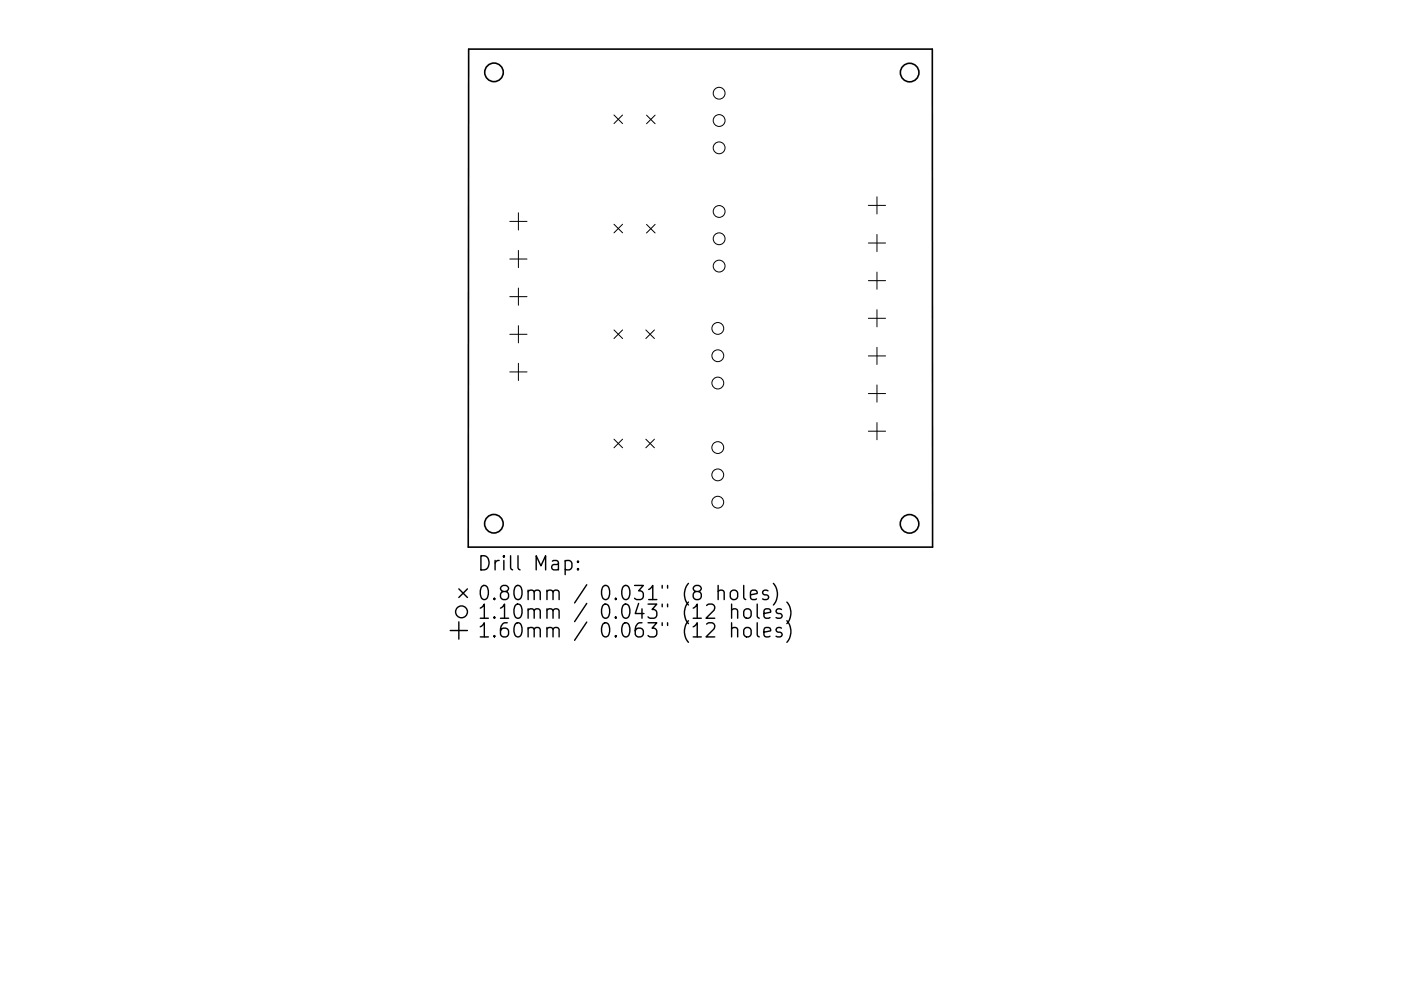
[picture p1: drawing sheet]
<svg xmlns="http://www.w3.org/2000/svg" width="297mm" height="210mm" viewBox="0 0 297 210" stroke-linecap="round" stroke-linejoin="round" font-family="sans-serif">
<defs><g id="words">
<g font-size="4.2">
<text x="101.1" y="121.1">Drill Map:</text>
<text x="101.1" y="127.4">0.80mm / 0.031&quot; (8 holes)</text>
<text x="101.1" y="131.3">1.10mm / 0.043&quot; (12 holes)</text>
<text x="101.1" y="135.3">1.60mm / 0.063&quot; (12 holes)</text>
</g>
</g></defs>
<g fill="none" stroke="#000" stroke-width=".34">
<path d="M99.4 10.4h98.3v105.7h-98.4z"/>
<circle cx="104.7" cy="15.4" r="1.97"/>
<circle cx="192.9" cy="15.4" r="1.97"/>
<circle cx="104.7" cy="111.1" r="1.97"/>
<circle cx="192.8" cy="111.1" r="1.97"/>
</g>
<g fill="none" stroke="#000" stroke-width=".21">
<path d="M130.2 24.4l1.8 1.8M132 24.4l-1.8 1.8M137.1 24.4l1.8 1.9M138.9 24.4l-1.8 1.9M108.1 47h3.6M108.1 55h3.6M109.9 45.1v3.7M109.9 53.1v3.7M130.2 47.6l1.8 1.8M132 47.6l-1.8 1.8M137.1 47.6l1.8 1.8M138.9 47.6l-1.8 1.8"/>
<path d="M184.1 43.6h3.7M184.1 51.6h3.7M184.1 59.5h3.7M185.9 41.8v3.6M185.9 49.7v3.7M185.9 57.7v3.7M108.1 62.9h3.6M108.1 70.9h3.6M108.1 78.9h3.6M109.9 61.1v3.7M109.9 69.1v3.7M109.9 77.1v3.6"/>
<path d="M130.2 70l1.8 1.8M132 70l-1.8 1.8M136.9 70l1.9 1.8M138.8 70l-1.9 1.8M184.1 67.5h3.7M184.1 75.5h3.7M185.9 65.7v3.7M185.9 73.7v3.6M130.2 93.2l1.8 1.8M132 93.2l-1.8 1.8M136.9 93.2l1.9 1.8M138.8 93.2l-1.9 1.8"/>
<path d="M184.1 83.5h3.7M184.1 91.5h3.7M185.9 81.7v3.6M185.9 89.7v3.6"/>
<circle cx="152.5" cy="19.8" r="1.25"/>
<circle cx="152.5" cy="25.6" r="1.25"/>
<circle cx="152.5" cy="31.4" r="1.25"/>
<circle cx="152.5" cy="44.9" r="1.25"/>
<circle cx="152.5" cy="50.7" r="1.25"/>
<circle cx="152.5" cy="56.5" r="1.25"/>
<circle cx="152.2" cy="75.5" r="1.25"/>
<circle cx="152.2" cy="69.7" r="1.25"/>
<circle cx="152.2" cy="95" r="1.25"/>
<circle cx="152.2" cy="81.3" r="1.25"/>
<circle cx="152.2" cy="100.8" r="1.25"/>
<circle cx="152.2" cy="106.5" r="1.25"/>
</g>
<g fill="none" stroke="#000" stroke-width=".3">
<path d="M119.8 119.1l.9-.2 .6 .6v.8l-.3 .5-.3 .1-.9-.1M122.5 119.1l.2 .1-.2 .1-.1-.1 .1-.1v.2M95.5 133.8h3.6M97.3 124.9l1.8 1.9M97.3 131.9v3.7M99.1 124.9l-1.8 1.9M122.5 120.6l.2 .2-.2 .1-.1-.1 .1-.2v.3M152.3 125.5a.74 .74 0 0 1 1.2 .1v1.6M152.3 124.2v3M155 125.5a.81 .81 0 0 1 .8-.3 .81 .81 0 0 1 .6 .6v.8a.81 .81 0 0 1-.8 .6 .81 .81 0 0 1-.8-.6v-.8zM155.1 129.5a.74 .74 0 0 1 1.3 .1v1.6M155.1 133.4a.74 .74 0 0 1 1.3 .2v1.5"/>
<path d="M155.1 128.2v3M155.1 132.1v3M157.7 124.2v2.6l.4 .4M157.8 133.4a.81 .81 0 0 1 .8-.3 .81 .81 0 0 1 .7 .6v.9a.81 .81 0 0 1-.8 .6 .81 .81 0 0 1-.8-.6v-.9zM158 129.3a.81 .81 0 0 1 1.3 .4v.9a.81 .81 0 0 1-.8 .6 .81 .81 0 0 1-.8-.6v-.9zM159.1 126.2l1.4-.3-.1-.5-.9-.2-.4 .4v1.2l.2 .3 .2 .1 .9-.1M160.5 128.2v2.5l.5 .5M160.5 132.1v2.6l.5 .4M162 130.2l1.4-.3-.1-.6-.9-.1-.4 .4v1.1l.1 .3 .3 .2 .9-.2M162 134.1l1.4-.3-.1-.5-.9-.2-.4 .5v1.1l.1 .3 .3 .1 .9-.1M162.8 125.4l-.7-.2-.4 .4 .1 .5 1 .3 .2 .2-.2 .5-.3 .1-.8-.1M164 123.8a3.4 3.4 0 0 1 0 4.6"/>
<path d="M165.7 129.3l-.7-.1-.5 .4 .2 .4 1 .3 .1 .3-.1 .4-.3 .2-.9-.2M165.7 133.3l-.7-.2-.5 .5 .2 .4 1 .3 .1 .3-.1 .4-.3 .1-.9-.1M166.8 127.7a3.4 3.4 0 0 1 0 4.6M166.8 131.7a3.4 3.4 0 0 1 0 4.6"/>
<circle cx="97.9" cy="129.8" r="1.25"/>
</g>
<use href="#words"/>
</svg>
